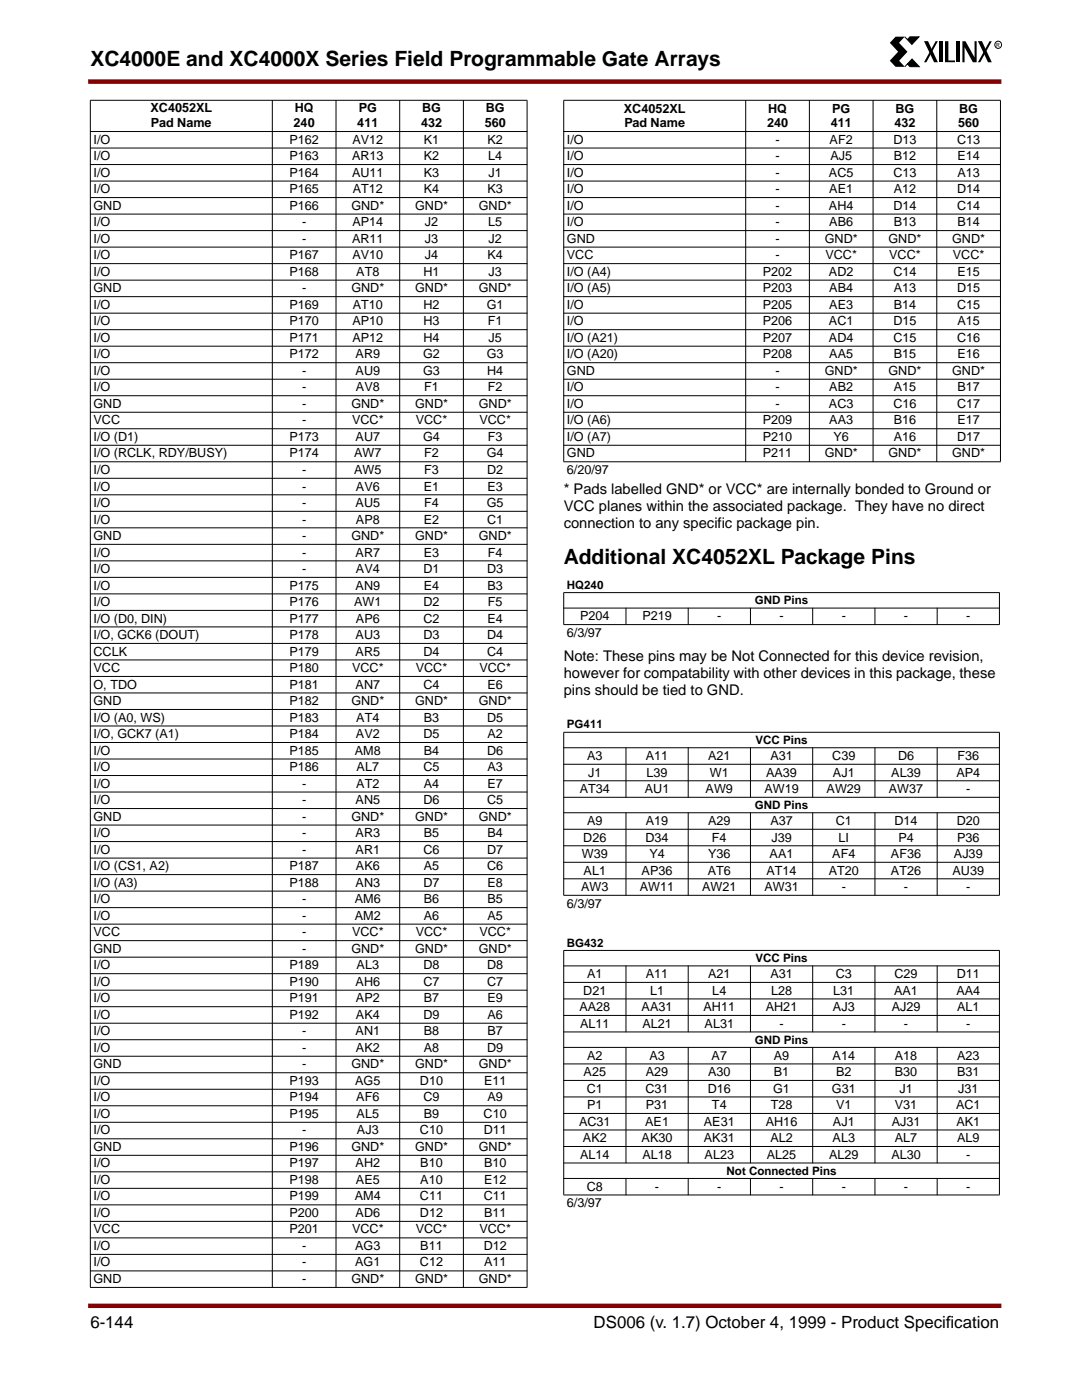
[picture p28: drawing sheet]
<svg xmlns="http://www.w3.org/2000/svg" width="216mm" height="279mm" viewBox="0 0 216 279" stroke-linecap="round" stroke-linejoin="round" font-family="sans-serif">
<defs><g id="words">
<g font-size="4.2">
<text x="18" y="13.1">XC4000E and XC4000X Series Field Programmable Gate Arrays</text>
<text x="112.5" y="112.5">Additional XC4052XL Package Pins</text>
</g>
<g font-size="3.4">
<text x="18" y="265.1">6-144</text>
<text x="118.5" y="265.1">DS006 (v. 1.7) October 4, 1999 - Product Specif</text>
<text x="188.7" y="265.1">ication</text>
</g>
<g font-size="2.9">
<text x="112.5" y="98.7">* Pads labelled GND* or VCC* are internally bonded to Ground or</text>
<text x="112.5" y="102">VCC planes within the associated package. They have no direct</text>
<text x="112.5" y="105.4">connection to any specific package pin.</text>
<text x="112.5" y="132">Note: These pins may be Not Connected for this device revision,</text>
<text x="112.5" y="135.4">however for compatability with other devices in this package, these</text>
<text x="112.5" y="138.7">pins should be tied to GND.</text>
</g>
<g font-size="2.5">
<text x="30" y="22.4">XC4052XL</text>
<text x="58.8" y="22.4">HQ</text>
<text x="71.6" y="22.4">PG</text>
<text x="84.2" y="22.4">BG</text>
<text x="96.9" y="22.4">BG</text>
<text x="124.5" y="22.5">XC4052XL</text>
<text x="153.3" y="22.5">HQ</text>
<text x="166" y="22.5">PG</text>
<text x="178.7" y="22.5">BG</text>
<text x="191.4" y="22.5">BG</text>
<text x="18.7" y="28.7">I/O</text>
<text x="30.1" y="25.4">Pad Name</text>
<text x="57.8" y="28.7">P162</text>
<text x="58.6" y="25.4">240</text>
<text x="70.3" y="28.7">AV12</text>
<text x="71.3" y="25.4">411</text>
<text x="84" y="25.4">432</text>
<text x="84.6" y="28.7">K1</text>
<text x="96.7" y="25.4">560</text>
<text x="97.3" y="28.7">K2</text>
<text x="113.1" y="28.7">I/O</text>
<text x="124.6" y="25.4">Pad Name</text>
<text x="153" y="25.4">240</text>
<text x="154.7" y="28.7">-</text>
<text x="165.5" y="28.7">AF2</text>
<text x="165.8" y="25.4">411</text>
<text x="178.3" y="28.7">D13</text>
<text x="178.5" y="25.4">432</text>
<text x="191" y="28.7">C13</text>
<text x="191.2" y="25.4">560</text>
<text x="18.7" y="32">I/O</text>
<text x="18.7" y="35.3">I/O</text>
<text x="57.8" y="32">P163</text>
<text x="57.8" y="35.3">P164</text>
<text x="70.3" y="32">AR13</text>
<text x="70.3" y="35.3">AU11</text>
<text x="84.6" y="32">K2</text>
<text x="84.6" y="35.3">K3</text>
<text x="97.4" y="32">L4</text>
<text x="97.5" y="35.3">J1</text>
<text x="113.1" y="32">I/O</text>
<text x="113.1" y="35.3">I/O</text>
<text x="154.7" y="32">-</text>
<text x="154.7" y="35.3">-</text>
<text x="165.4" y="35.3">AC5</text>
<text x="165.7" y="32">AJ5</text>
<text x="178.3" y="35.3">C13</text>
<text x="178.3" y="32">B12</text>
<text x="191" y="32">E14</text>
<text x="191" y="35.3">A13</text>
<text x="18.7" y="38.6">I/O</text>
<text x="18.7" y="41.9">GND</text>
<text x="57.8" y="38.6">P165</text>
<text x="57.8" y="41.9">P166</text>
<text x="70.1" y="41.9">GND*</text>
<text x="70.4" y="38.6">AT12</text>
<text x="82.8" y="41.9">GND*</text>
<text x="84.6" y="38.6">K4</text>
<text x="95.5" y="41.9">GND*</text>
<text x="97.3" y="38.6">K3</text>
<text x="113.1" y="38.6">I/O</text>
<text x="113.1" y="41.9">I/O</text>
<text x="154.7" y="38.6">-</text>
<text x="154.7" y="41.9">-</text>
<text x="165.4" y="41.9">AH4</text>
<text x="165.5" y="38.6">AE1</text>
<text x="178.3" y="41.9">D14</text>
<text x="178.3" y="38.6">A12</text>
<text x="191" y="38.6">D14</text>
<text x="191" y="41.9">C14</text>
<text x="18.7" y="45.2">I/O</text>
<text x="60.3" y="45.2">-</text>
<text x="70.3" y="45.2">AP14</text>
<text x="84.8" y="45.2">J2</text>
<text x="97.4" y="45.2">L5</text>
<text x="113.1" y="45.2">I/O</text>
<text x="154.7" y="45.2">-</text>
<text x="165.5" y="45.2">AB6</text>
<text x="178.3" y="45.2">B13</text>
<text x="191" y="45.2">B14</text>
<text x="18.7" y="48.5">I/O</text>
<text x="18.7" y="51.8">I/O</text>
<text x="57.8" y="51.8">P167</text>
<text x="60.3" y="48.5">-</text>
<text x="70.3" y="48.5">AR11</text>
<text x="70.3" y="51.8">AV10</text>
<text x="84.8" y="48.5">J3</text>
<text x="84.8" y="51.8">J4</text>
<text x="97.3" y="51.8">K4</text>
<text x="97.5" y="48.5">J2</text>
<text x="113.1" y="48.5">GND</text>
<text x="113.1" y="51.8">VCC</text>
<text x="154.7" y="48.5">-</text>
<text x="154.7" y="51.8">-</text>
<text x="164.6" y="48.5">GND*</text>
<text x="164.7" y="51.8">VCC*</text>
<text x="177.3" y="48.5">GND*</text>
<text x="177.4" y="51.8">VCC*</text>
<text x="190" y="48.5">GND*</text>
<text x="190.1" y="51.8">VCC*</text>
<text x="18.7" y="55.1">I/O</text>
<text x="18.7" y="58.4">GND</text>
<text x="57.8" y="55.1">P168</text>
<text x="60.3" y="58.4">-</text>
<text x="70.1" y="58.4">GND*</text>
<text x="71.1" y="55.1">AT8</text>
<text x="82.8" y="58.4">GND*</text>
<text x="84.5" y="55.1">H1</text>
<text x="95.5" y="58.4">GND*</text>
<text x="97.5" y="55.1">J3</text>
<text x="113.1" y="55.1">I/O (A4)</text>
<text x="113.1" y="58.4">I/O (A5)</text>
<text x="152.2" y="55.1">P202</text>
<text x="152.2" y="58.4">P203</text>
<text x="165.4" y="55.1">AD2</text>
<text x="165.5" y="58.4">AB4</text>
<text x="178.3" y="55.1">C14</text>
<text x="178.3" y="58.4">A13</text>
<text x="191" y="58.4">D15</text>
<text x="191" y="55.1">E15</text>
<text x="18.7" y="61.7">I/O</text>
<text x="18.7" y="64.9">I/O</text>
<text x="57.8" y="61.7">P169</text>
<text x="57.8" y="64.9">P170</text>
<text x="70.3" y="64.9">AP10</text>
<text x="70.4" y="61.7">AT10</text>
<text x="84.5" y="61.7">H2</text>
<text x="84.5" y="64.9">H3</text>
<text x="97.1" y="61.7">G1</text>
<text x="97.3" y="64.9">F1</text>
<text x="113.1" y="61.7">I/O</text>
<text x="113.1" y="64.9">I/O</text>
<text x="152.2" y="61.7">P205</text>
<text x="152.2" y="64.9">P206</text>
<text x="165.4" y="64.9">AC1</text>
<text x="165.5" y="61.7">AE3</text>
<text x="178.3" y="64.9">D15</text>
<text x="178.3" y="61.7">B14</text>
<text x="191" y="61.7">C15</text>
<text x="191" y="64.9">A15</text>
<text x="18.7" y="68.2">I/O</text>
<text x="18.7" y="71.5">I/O</text>
<text x="57.8" y="68.2">P171</text>
<text x="57.8" y="71.5">P172</text>
<text x="70.3" y="68.2">AP12</text>
<text x="71" y="71.5">AR9</text>
<text x="84.4" y="71.5">G2</text>
<text x="84.5" y="68.2">H4</text>
<text x="97.1" y="71.5">G3</text>
<text x="97.5" y="68.2">J5</text>
<text x="113.1" y="68.2">I/O (A21)</text>
<text x="113.1" y="71.5">I/O (A20)</text>
<text x="152.2" y="68.2">P207</text>
<text x="152.2" y="71.5">P208</text>
<text x="165.4" y="68.2">AD4</text>
<text x="165.5" y="71.5">AA5</text>
<text x="178.3" y="68.2">C15</text>
<text x="178.3" y="71.5">B15</text>
<text x="191" y="68.2">C16</text>
<text x="191" y="71.5">E16</text>
<text x="18.7" y="74.8">I/O</text>
<text x="60.3" y="74.8">-</text>
<text x="71" y="74.8">AU9</text>
<text x="84.4" y="74.8">G3</text>
<text x="97.2" y="74.8">H4</text>
<text x="113.1" y="74.8">GND</text>
<text x="154.7" y="74.8">-</text>
<text x="164.6" y="74.8">GND*</text>
<text x="177.3" y="74.8">GND*</text>
<text x="190" y="74.8">GND*</text>
<text x="18.7" y="78.1">I/O</text>
<text x="18.7" y="81.4">GND</text>
<text x="60.3" y="78.1">-</text>
<text x="60.3" y="81.4">-</text>
<text x="70.1" y="81.4">GND*</text>
<text x="71" y="78.1">AV8</text>
<text x="82.8" y="81.4">GND*</text>
<text x="84.6" y="78.1">F1</text>
<text x="95.5" y="81.4">GND*</text>
<text x="97.3" y="78.1">F2</text>
<text x="113.1" y="78.1">I/O</text>
<text x="113.1" y="81.4">I/O</text>
<text x="154.7" y="78.1">-</text>
<text x="154.7" y="81.4">-</text>
<text x="165.4" y="81.4">AC3</text>
<text x="165.5" y="78.1">AB2</text>
<text x="178.3" y="81.4">C16</text>
<text x="178.3" y="78.1">A15</text>
<text x="191" y="81.4">C17</text>
<text x="191" y="78.1">B17</text>
<text x="18.7" y="84.7">VCC</text>
<text x="18.7" y="88">I/O (D1)</text>
<text x="57.8" y="88">P173</text>
<text x="60.3" y="84.7">-</text>
<text x="70.3" y="84.7">VCC*</text>
<text x="71" y="88">AU7</text>
<text x="83" y="84.7">VCC*</text>
<text x="84.4" y="88">G4</text>
<text x="95.7" y="84.7">VCC*</text>
<text x="97.3" y="88">F3</text>
<text x="113.1" y="84.7">I/O (A6)</text>
<text x="113.1" y="88">I/O (A7)</text>
<text x="152.2" y="84.7">P209</text>
<text x="152.2" y="88">P210</text>
<text x="165.5" y="84.7">AA3</text>
<text x="166.3" y="88">Y6</text>
<text x="178.3" y="84.7">B16</text>
<text x="178.3" y="88">A16</text>
<text x="191" y="88">D17</text>
<text x="191" y="84.7">E17</text>
<text x="18.7" y="91.3">I/O (RCLK, RDY/BUSY)</text>
<text x="18.7" y="94.6">I/O</text>
<text x="57.8" y="91.3">P174</text>
<text x="60.3" y="94.6">-</text>
<text x="70.7" y="91.3">AW7</text>
<text x="70.7" y="94.6">AW5</text>
<text x="84.6" y="91.3">F2</text>
<text x="84.6" y="94.6">F3</text>
<text x="97.1" y="91.3">G4</text>
<text x="97.2" y="94.6">D2</text>
<text x="113.1" y="91.3">GND</text>
<text x="113.1" y="94.6">6/20/97</text>
<text x="152.2" y="91.3">P211</text>
<text x="164.6" y="91.3">GND*</text>
<text x="177.3" y="91.3">GND*</text>
<text x="190" y="91.3">GND*</text>
<text x="18.7" y="97.9">I/O</text>
<text x="18.7" y="101.2">I/O</text>
<text x="60.3" y="97.9">-</text>
<text x="60.3" y="101.2">-</text>
<text x="71" y="101.2">AU5</text>
<text x="71" y="97.9">AV6</text>
<text x="84.6" y="97.9">E1</text>
<text x="84.6" y="101.2">F4</text>
<text x="97.1" y="101.2">G5</text>
<text x="97.3" y="97.9">E3</text>
<text x="18.7" y="104.5">I/O</text>
<text x="18.7" y="107.8">GND</text>
<text x="60.3" y="104.5">-</text>
<text x="60.3" y="107.8">-</text>
<text x="70.1" y="107.8">GND*</text>
<text x="71" y="104.5">AP8</text>
<text x="82.8" y="107.8">GND*</text>
<text x="84.6" y="104.5">E2</text>
<text x="95.5" y="107.8">GND*</text>
<text x="97.2" y="104.5">C1</text>
<text x="18.7" y="111.1">I/O</text>
<text x="60.3" y="111.1">-</text>
<text x="71" y="111.1">AR7</text>
<text x="84.6" y="111.1">E3</text>
<text x="97.3" y="111.1">F4</text>
<text x="18.7" y="114.4">I/O</text>
<text x="18.7" y="117.7">I/O</text>
<text x="57.8" y="117.7">P175</text>
<text x="60.3" y="114.4">-</text>
<text x="71" y="117.7">AN9</text>
<text x="71" y="114.4">AV4</text>
<text x="84.5" y="114.4">D1</text>
<text x="84.6" y="117.7">E4</text>
<text x="97.2" y="114.4">D3</text>
<text x="97.3" y="117.7">B3</text>
<text x="18.7" y="121">I/O</text>
<text x="18.7" y="124.2">I/O (D0, DIN)</text>
<text x="57.8" y="121">P176</text>
<text x="57.8" y="124.2">P177</text>
<text x="70.7" y="121">AW1</text>
<text x="71" y="124.2">AP6</text>
<text x="84.5" y="121">D2</text>
<text x="84.5" y="124.2">C2</text>
<text x="97.3" y="124.2">E4</text>
<text x="97.3" y="121">F5</text>
<text x="115.8" y="123.8">P204</text>
<text x="128.2" y="123.8">P219</text>
<text x="143.1" y="123.8">-</text>
<text x="155.5" y="123.8">-</text>
<text x="168" y="123.8">-</text>
<text x="180.4" y="123.8">-</text>
<text x="192.8" y="123.8">-</text>
<text x="18.7" y="127.5">I/O, GCK6 (DOUT)</text>
<text x="18.7" y="130.8">CCLK</text>
<text x="57.8" y="127.5">P178</text>
<text x="57.8" y="130.8">P179</text>
<text x="71" y="130.8">AR5</text>
<text x="71" y="127.5">AU3</text>
<text x="84.5" y="130.8">D4</text>
<text x="84.5" y="127.5">D3</text>
<text x="97.2" y="127.5">D4</text>
<text x="97.2" y="130.8">C4</text>
<text x="113.1" y="127.1">6/3/97</text>
<text x="18.7" y="134.1">VCC</text>
<text x="18.7" y="137.4">O, TDO</text>
<text x="57.8" y="134.1">P180</text>
<text x="57.8" y="137.4">P181</text>
<text x="70.3" y="134.1">VCC*</text>
<text x="71" y="137.4">AN7</text>
<text x="83" y="134.1">VCC*</text>
<text x="84.5" y="137.4">C4</text>
<text x="95.7" y="134.1">VCC*</text>
<text x="97.3" y="137.4">E6</text>
<text x="18.7" y="140.7">GND</text>
<text x="57.8" y="140.7">P182</text>
<text x="70.1" y="140.7">GND*</text>
<text x="82.8" y="140.7">GND*</text>
<text x="95.5" y="140.7">GND*</text>
<text x="18.7" y="144">I/O (A0, WS)</text>
<text x="18.7" y="147.3">I/O, GCK7 (A1)</text>
<text x="57.8" y="144">P183</text>
<text x="57.8" y="147.3">P184</text>
<text x="71" y="147.3">AV2</text>
<text x="71.1" y="144">AT4</text>
<text x="84.5" y="147.3">D5</text>
<text x="84.6" y="144">B3</text>
<text x="97.2" y="144">D5</text>
<text x="97.3" y="147.3">A2</text>
<text x="18.7" y="150.6">I/O</text>
<text x="18.7" y="153.9">I/O</text>
<text x="57.8" y="150.6">P185</text>
<text x="57.8" y="153.9">P186</text>
<text x="70.8" y="150.6">AM8</text>
<text x="71.2" y="153.9">AL7</text>
<text x="84.5" y="153.9">C5</text>
<text x="84.6" y="150.6">B4</text>
<text x="97.2" y="150.6">D6</text>
<text x="97.3" y="153.9">A3</text>
<text x="117.2" y="151.7">A3</text>
<text x="117.4" y="155">J1</text>
<text x="128.9" y="151.7">A11</text>
<text x="129" y="155">L39</text>
<text x="141.3" y="151.7">A21</text>
<text x="141.6" y="155">W1</text>
<text x="152.9" y="155">AA39</text>
<text x="153.7" y="151.7">A31</text>
<text x="166.1" y="151.7">C39</text>
<text x="166.2" y="155">AJ1</text>
<text x="177.9" y="155">AL39</text>
<text x="179.2" y="151.7">D6</text>
<text x="190.8" y="155">AP4</text>
<text x="191" y="151.7">F36</text>
<text x="18.7" y="157.2">I/O</text>
<text x="18.7" y="160.5">I/O</text>
<text x="60.3" y="157.2">-</text>
<text x="60.3" y="160.5">-</text>
<text x="71" y="160.5">AN5</text>
<text x="71.1" y="157.2">AT2</text>
<text x="84.5" y="160.5">D6</text>
<text x="84.6" y="157.2">A4</text>
<text x="97.2" y="160.5">C5</text>
<text x="97.3" y="157.2">E7</text>
<text x="115.7" y="158.3">AT34</text>
<text x="128.7" y="158.3">AU1</text>
<text x="140.8" y="158.3">AW9</text>
<text x="152.5" y="158.3">AW19</text>
<text x="164.9" y="158.3">AW29</text>
<text x="177.4" y="158.3">AW37</text>
<text x="192.8" y="158.3">-</text>
<text x="18.7" y="163.8">GND</text>
<text x="18.7" y="167.1">I/O</text>
<text x="60.3" y="163.8">-</text>
<text x="60.3" y="167.1">-</text>
<text x="70.1" y="163.8">GND*</text>
<text x="71" y="167.1">AR3</text>
<text x="82.8" y="163.8">GND*</text>
<text x="84.6" y="167.1">B5</text>
<text x="95.5" y="163.8">GND*</text>
<text x="97.3" y="167.1">B4</text>
<text x="116.4" y="168">D26</text>
<text x="117.2" y="164.7">A9</text>
<text x="128.8" y="168">D34</text>
<text x="128.9" y="164.7">A19</text>
<text x="141.3" y="164.7">A29</text>
<text x="142.1" y="168">F4</text>
<text x="153.7" y="164.7">A37</text>
<text x="153.9" y="168">J39</text>
<text x="166.8" y="164.7">C1</text>
<text x="167.3" y="168">LI</text>
<text x="178.5" y="164.7">D14</text>
<text x="179.3" y="168">P4</text>
<text x="190.9" y="164.7">D20</text>
<text x="191" y="168">P36</text>
<text x="18.7" y="170.4">I/O</text>
<text x="18.7" y="173.7">I/O (CS1, A2)</text>
<text x="57.8" y="173.7">P187</text>
<text x="60.3" y="170.4">-</text>
<text x="71" y="170.4">AR1</text>
<text x="71" y="173.7">AK6</text>
<text x="84.5" y="170.4">C6</text>
<text x="84.6" y="173.7">A5</text>
<text x="97.2" y="173.7">C6</text>
<text x="97.2" y="170.4">D7</text>
<text x="116.1" y="171.2">W39</text>
<text x="129.6" y="171.2">Y4</text>
<text x="141.3" y="171.2">Y36</text>
<text x="153.6" y="171.2">AA1</text>
<text x="166.1" y="171.2">AF4</text>
<text x="177.8" y="171.2">AF36</text>
<text x="190.3" y="171.2">AJ39</text>
<text x="18.7" y="177">I/O (A3)</text>
<text x="57.8" y="177">P188</text>
<text x="71" y="177">AN3</text>
<text x="84.5" y="177">D7</text>
<text x="97.3" y="177">E8</text>
<text x="116" y="177.8">AW3</text>
<text x="116.5" y="174.5">AL1</text>
<text x="127.7" y="177.8">AW11</text>
<text x="128" y="174.5">AP36</text>
<text x="140.1" y="177.8">AW21</text>
<text x="141.2" y="174.5">AT6</text>
<text x="152.5" y="177.8">AW31</text>
<text x="152.9" y="174.5">AT14</text>
<text x="165.4" y="174.5">AT20</text>
<text x="168" y="177.8">-</text>
<text x="177.8" y="174.5">AT26</text>
<text x="180.4" y="177.8">-</text>
<text x="190.1" y="174.5">AU39</text>
<text x="192.8" y="177.8">-</text>
<text x="18.7" y="180.3">I/O</text>
<text x="18.7" y="183.6">I/O</text>
<text x="60.3" y="180.3">-</text>
<text x="60.3" y="183.6">-</text>
<text x="70.8" y="180.3">AM6</text>
<text x="70.8" y="183.6">AM2</text>
<text x="84.6" y="180.3">B6</text>
<text x="84.6" y="183.6">A6</text>
<text x="97.3" y="180.3">B5</text>
<text x="97.3" y="183.6">A5</text>
<text x="113.1" y="181.1">6/3/97</text>
<text x="18.7" y="186.8">VCC</text>
<text x="18.7" y="190.1">GND</text>
<text x="60.3" y="186.8">-</text>
<text x="60.3" y="190.1">-</text>
<text x="70.1" y="190.1">GND*</text>
<text x="70.3" y="186.8">VCC*</text>
<text x="82.8" y="190.1">GND*</text>
<text x="83" y="186.8">VCC*</text>
<text x="95.5" y="190.1">GND*</text>
<text x="95.7" y="186.8">VCC*</text>
<text x="18.7" y="193.4">I/O</text>
<text x="18.7" y="196.7">I/O</text>
<text x="57.8" y="193.4">P189</text>
<text x="57.8" y="196.7">P190</text>
<text x="71" y="196.7">AH6</text>
<text x="71.2" y="193.4">AL3</text>
<text x="84.5" y="193.4">D8</text>
<text x="84.5" y="196.7">C7</text>
<text x="97.2" y="193.4">D8</text>
<text x="97.2" y="196.7">C7</text>
<text x="117.2" y="195.2">A1</text>
<text x="128.9" y="195.2">A11</text>
<text x="141.3" y="195.2">A21</text>
<text x="153.7" y="195.2">A31</text>
<text x="166.8" y="195.2">C3</text>
<text x="178.5" y="195.2">C29</text>
<text x="190.9" y="195.2">D11</text>
<text x="18.7" y="200">I/O</text>
<text x="18.7" y="203.3">I/O</text>
<text x="57.8" y="200">P191</text>
<text x="57.8" y="203.3">P192</text>
<text x="71" y="200">AP2</text>
<text x="71" y="203.3">AK4</text>
<text x="84.5" y="203.3">D9</text>
<text x="84.6" y="200">B7</text>
<text x="97.3" y="200">E9</text>
<text x="97.3" y="203.3">A6</text>
<text x="115.6" y="201.8">AA28</text>
<text x="116.4" y="198.5">D21</text>
<text x="128" y="201.8">AA31</text>
<text x="129.7" y="198.5">L1</text>
<text x="140.4" y="201.8">AH11</text>
<text x="142.1" y="198.5">L4</text>
<text x="152.8" y="201.8">AH21</text>
<text x="153.9" y="198.5">L28</text>
<text x="166.2" y="201.8">AJ3</text>
<text x="166.3" y="198.5">L31</text>
<text x="177.9" y="201.8">AJ29</text>
<text x="178.4" y="198.5">AA1</text>
<text x="190.8" y="198.5">AA4</text>
<text x="191" y="201.8">AL1</text>
<text x="18.7" y="206.6">I/O</text>
<text x="18.7" y="209.9">I/O</text>
<text x="60.3" y="206.6">-</text>
<text x="60.3" y="209.9">-</text>
<text x="71" y="206.6">AN1</text>
<text x="71" y="209.9">AK2</text>
<text x="84.6" y="209.9">A8</text>
<text x="84.6" y="206.6">B8</text>
<text x="97.2" y="209.9">D9</text>
<text x="97.3" y="206.6">B7</text>
<text x="115.8" y="205.1">AL11</text>
<text x="128.2" y="205.1">AL21</text>
<text x="140.6" y="205.1">AL31</text>
<text x="155.5" y="205.1">-</text>
<text x="168" y="205.1">-</text>
<text x="180.4" y="205.1">-</text>
<text x="192.8" y="205.1">-</text>
<text x="18.7" y="213.2">GND</text>
<text x="60.3" y="213.2">-</text>
<text x="70.1" y="213.2">GND*</text>
<text x="82.8" y="213.2">GND*</text>
<text x="95.5" y="213.2">GND*</text>
<text x="116.5" y="214.8">A25</text>
<text x="117.2" y="211.5">A2</text>
<text x="128.9" y="214.8">A29</text>
<text x="129.6" y="211.5">A3</text>
<text x="141.3" y="214.8">A30</text>
<text x="142" y="211.5">A7</text>
<text x="154.4" y="211.5">A9</text>
<text x="154.4" y="214.8">B1</text>
<text x="166.1" y="211.5">A14</text>
<text x="166.8" y="214.8">B2</text>
<text x="178.6" y="214.8">B30</text>
<text x="178.6" y="211.5">A18</text>
<text x="191" y="211.5">A23</text>
<text x="191" y="214.8">B31</text>
<text x="18.7" y="216.5">I/O</text>
<text x="18.7" y="219.8">I/O</text>
<text x="57.8" y="216.5">P193</text>
<text x="57.8" y="219.8">P194</text>
<text x="70.9" y="216.5">AG5</text>
<text x="71.1" y="219.8">AF6</text>
<text x="83.8" y="216.5">D10</text>
<text x="84.5" y="219.8">C9</text>
<text x="96.6" y="216.5">E11</text>
<text x="97.3" y="219.8">A9</text>
<text x="117.1" y="218.1">C1</text>
<text x="117.2" y="221.4">P1</text>
<text x="128.8" y="218.1">C31</text>
<text x="128.9" y="221.4">P31</text>
<text x="141.2" y="218.1">D16</text>
<text x="142.1" y="221.4">T4</text>
<text x="153.8" y="221.4">T28</text>
<text x="154.3" y="218.1">G1</text>
<text x="166" y="218.1">G31</text>
<text x="166.8" y="221.4">V1</text>
<text x="178.6" y="221.4">V31</text>
<text x="179.5" y="218.1">J1</text>
<text x="190.8" y="221.4">AC1</text>
<text x="191.2" y="218.1">J31</text>
<text x="18.7" y="223.1">I/O</text>
<text x="18.7" y="226.4">I/O</text>
<text x="57.8" y="223.1">P195</text>
<text x="60.3" y="226.4">-</text>
<text x="71.2" y="223.1">AL5</text>
<text x="71.2" y="226.4">AJ3</text>
<text x="83.8" y="226.4">C10</text>
<text x="84.6" y="223.1">B9</text>
<text x="96.5" y="223.1">C10</text>
<text x="96.5" y="226.4">D11</text>
<text x="115.5" y="224.7">AC31</text>
<text x="116.3" y="228">AK2</text>
<text x="128" y="228">AK30</text>
<text x="128.7" y="224.7">AE1</text>
<text x="140.5" y="224.7">AE31</text>
<text x="140.5" y="228">AK31</text>
<text x="152.8" y="224.7">AH16</text>
<text x="153.7" y="228">AL2</text>
<text x="166.1" y="228">AL3</text>
<text x="166.2" y="224.7">AJ1</text>
<text x="177.9" y="224.7">AJ31</text>
<text x="178.6" y="228">AL7</text>
<text x="190.8" y="224.7">AK1</text>
<text x="191" y="228">AL9</text>
<text x="18.7" y="229.7">GND</text>
<text x="18.7" y="233">I/O</text>
<text x="57.8" y="229.7">P196</text>
<text x="57.8" y="233">P197</text>
<text x="70.1" y="229.7">GND*</text>
<text x="71" y="233">AH2</text>
<text x="82.8" y="229.7">GND*</text>
<text x="83.9" y="233">B10</text>
<text x="95.5" y="229.7">GND*</text>
<text x="96.6" y="233">B10</text>
<text x="115.8" y="231.3">AL14</text>
<text x="128.2" y="231.3">AL18</text>
<text x="140.6" y="231.3">AL23</text>
<text x="153" y="231.3">AL25</text>
<text x="165.4" y="231.3">AL29</text>
<text x="177.9" y="231.3">AL30</text>
<text x="192.8" y="231.3">-</text>
<text x="18.7" y="236.3">I/O</text>
<text x="18.7" y="239.6">I/O</text>
<text x="57.8" y="236.3">P198</text>
<text x="57.8" y="239.6">P199</text>
<text x="70.8" y="239.6">AM4</text>
<text x="71" y="236.3">AE5</text>
<text x="83.8" y="239.6">C11</text>
<text x="83.9" y="236.3">A10</text>
<text x="96.5" y="239.6">C11</text>
<text x="96.6" y="236.3">E12</text>
<text x="117.1" y="237.6">C8</text>
<text x="130.7" y="237.6">-</text>
<text x="143.1" y="237.6">-</text>
<text x="155.5" y="237.6">-</text>
<text x="168" y="237.6">-</text>
<text x="180.4" y="237.6">-</text>
<text x="192.8" y="237.6">-</text>
<text x="18.7" y="242.9">I/O</text>
<text x="57.8" y="242.9">P200</text>
<text x="71" y="242.9">AD6</text>
<text x="83.8" y="242.9">D12</text>
<text x="96.6" y="242.9">B11</text>
<text x="113.1" y="240.9">6/3/97</text>
<text x="18.7" y="246.2">VCC</text>
<text x="18.7" y="249.4">I/O</text>
<text x="57.8" y="246.2">P201</text>
<text x="60.3" y="249.4">-</text>
<text x="70.3" y="246.2">VCC*</text>
<text x="70.9" y="249.4">AG3</text>
<text x="83" y="246.2">VCC*</text>
<text x="83.9" y="249.4">B11</text>
<text x="95.7" y="246.2">VCC*</text>
<text x="96.5" y="249.4">D12</text>
<text x="18.7" y="252.7">I/O</text>
<text x="18.7" y="256">GND</text>
<text x="60.3" y="252.7">-</text>
<text x="60.3" y="256">-</text>
<text x="70.1" y="256">GND*</text>
<text x="70.9" y="252.7">AG1</text>
<text x="82.8" y="256">GND*</text>
<text x="83.8" y="252.7">C12</text>
<text x="95.5" y="256">GND*</text>
<text x="96.6" y="252.7">A11</text>
</g>
<g font-size="2.3">
<text x="113.1" y="117.5">HQ240</text>
<text x="150.6" y="120.6">GND Pins</text>
<text x="113.1" y="145.4">PG411</text>
<text x="150.8" y="148.5">VCC Pins</text>
<text x="150.6" y="161.4">GND Pins</text>
<text x="113.1" y="188.9">BG432</text>
<text x="150.8" y="192">VCC Pins</text>
<text x="150.6" y="208.3">GND Pins</text>
<text x="145" y="234.4">Not Connected Pins</text>
</g>
<text font-size="1.1" x="198.8" y="9.3">R</text>
</g></defs>
<path d="M178.7 7.3h1.8l-1.1 1.2 1.7 1.8-1.7 1.8 1.1 1.2h-1.8l-1.2-1.2 1.7-1.8-1.6-1.8zM184.4 8.2h.8l1.9 4.2h-.7zM186.7 8.2h.4l-2.3 4.2h-.4zM187.3 8.2h.7v4.2h-.7zM188.6 8.2h.6v3.9h1.4v.3h-2zM190.9 8.2h.7v4.2h-.7zM192 8.2h.7l1.8 3.3v-3.3h.4v4.2h-.8l-1.6-3v3h-.5zM195.1 8.2h.8l2 4.2h-.8zM197.5 8.2h.4l-2.3 4.2h-.5z" fill="#000"/>
<path d="M180.5 7.3l.6 .6 .5-.5h1.8l-1.4 1.5zM182 11.8l1.4 1.5h-1.8l-.5-.5-.6 .5z" fill="#000" stroke="#000" stroke-width=".2"/>
<circle cx="199.2" cy="9" r=".7" fill="none" stroke="#000" stroke-width=".2"/>
<path d="M18 16.3h181.4M18 260.6h181.4" fill="none" stroke="#850000" stroke-width=".88"/>
<path d="M18 262.9h181.4v4.3h-181.4z" fill-rule="evenodd" fill="#fff"/>
<g fill="#000" stroke="#000" stroke-width=".2">
<path d="M18 20h87.2zM18 26.2h87.2zM18 29.5h87.2zM18 32.8h87.2zM18 36.1h87.2zM18 39.4h87.2zM112.4 20h87.3zM112.4 26.2h87.3zM112.4 29.5h87.3zM112.4 32.8h87.3zM112.4 36.1h87.3zM112.4 39.4h87.3z"/>
<path d="M18 42.7h87.2zM18 46h87.2zM18 49.3h87.2zM18 52.6h87.2zM18 55.9h87.2zM18 59.2h87.2zM112.4 42.7h87.3zM112.4 46h87.3zM112.4 49.3h87.3zM112.4 52.6h87.3zM112.4 55.9h87.3zM112.4 59.2h87.3z"/>
<path d="M18 62.5h87.2zM18 65.8h87.2zM18 69.1h87.2zM18 72.4h87.2zM18 75.7h87.2zM18 79h87.2zM112.4 62.5h87.3zM112.4 65.8h87.3zM112.4 69.1h87.3zM112.4 72.4h87.3zM112.4 75.7h87.3zM112.4 79h87.3z"/>
<path d="M18 82.3h87.2zM18 85.6h87.2zM18 88.9h87.2zM18 92.2h87.2zM18 95.5h87.2zM18 98.7h87.2zM112.5 20.1v72zM148.8 20v72.2zM161.5 20v72.2zM174.2 20v72.2zM186.9 20v72.2zM199.6 20.1v72z"/>
<path d="M112.4 82.3h87.3zM112.4 85.6h87.3zM112.4 88.9h87.3zM112.4 92.2h87.3zM18 102h87.2zM18 105.3h87.2zM18 108.6h87.2zM18 111.9h87.2zM18 115.2h87.2zM18 118.5h87.2zM112.4 118.3h87.1zM18 121.8h87.2z"/>
<path d="M18 125.1h87.2zM18 128.4h87.2zM18 131.7h87.2zM18 135h87.2zM18 138.3h87.2zM112.5 118.3v6.3zM124.9 121.3v3.4zM137.3 121.3v3.4zM149.7 121.3v3.4zM162.2 121.3v3.4zM174.6 121.3v3.4zM187 121.3v3.4z"/>
<path d="M199.4 118.3v6.3zM112.4 121.4h87.1zM112.4 124.7h87.1zM18 141.6h87.2zM18 144.9h87.2zM18 148.2h87.2zM18 151.5h87.2zM18 154.8h87.2zM18 158.1h87.2zM124.9 149.2v10zM137.3 149.2v10zM149.7 149.2v10z"/>
<path d="M162.2 149.2v10zM174.6 149.2v10zM187 149.2v10zM112.4 146.1h87.1zM112.4 149.2h87.1zM112.4 152.5h87.1zM112.4 155.8h87.1zM112.4 159.1h87.1zM18 161.4h87.2zM18 164.7h87.2zM18 168h87.2zM18 171.2h87.2z"/>
<path d="M18 174.5h87.2zM18 177.8h87.2zM112.5 146.2v32.4zM124.9 162.1v16.6zM137.3 162.1v16.6zM149.7 162.1v16.6zM162.2 162.1v16.6zM174.6 162.1v16.6zM187 162.1v16.6zM199.4 146.2v32.4zM112.4 162.2h87.1zM112.4 165.5h87.1z"/>
<path d="M112.4 168.8h87.1zM112.4 172.1h87.1zM112.4 175.4h87.1zM112.4 178.7h87.1zM18 181.1h87.2zM18 184.4h87.2zM18 187.7h87.2zM18 191h87.2zM18 194.3h87.2zM18 197.6h87.2zM112.4 189.7h87.1zM112.4 192.8h87.1z"/>
<path d="M112.4 196.1h87.1zM112.4 199.4h87.1zM18 200.9h87.2zM18 204.2h87.2zM18 207.5h87.2zM18 210.8h87.2zM18 214.1h87.2zM18 217.4h87.2zM124.9 192.7v13.3zM137.3 192.7v13.3zM149.7 192.7v13.3zM162.2 192.7v13.3z"/>
<path d="M174.6 192.7v13.3zM187 192.7v13.3zM112.4 202.7h87.1zM112.4 205.9h87.1zM112.4 209h87.1zM112.4 212.3h87.1zM112.4 215.6h87.1zM112.4 218.9h87.1zM18 220.7h87.2zM18 224h87.2zM18 227.3h87.2zM18 230.6h87.2z"/>
<path d="M18 233.9h87.2zM18 237.2h87.2zM112.5 189.7v48.7zM124.9 209v23.2zM124.9 235.1v3.4zM137.3 209v23.2zM137.3 235.1v3.4zM149.7 209v23.2zM149.7 235.1v3.4zM162.2 209v23.2zM162.2 235.1v3.4zM174.6 209v23.2z"/>
<path d="M174.6 235.1v3.4zM187 209v23.2zM187 235.1v3.4zM199.4 189.7v48.7zM112.4 222.2h87.1zM112.4 225.5h87.1zM112.4 228.8h87.1zM112.4 232.1h87.1zM112.4 235.2h87.1zM112.4 238.5h87.1zM18 20.1v236.8zM54.3 20v237z"/>
<path d="M67 20v237zM79.8 20v237zM92.5 20v237zM105.2 20.1v236.8zM18 240.5h87.2zM18 243.8h87.2zM18 247h87.2zM18 250.3h87.2zM18 253.6h87.2zM18 256.9h87.2z"/>
</g>
<use href="#words"/>
</svg>
